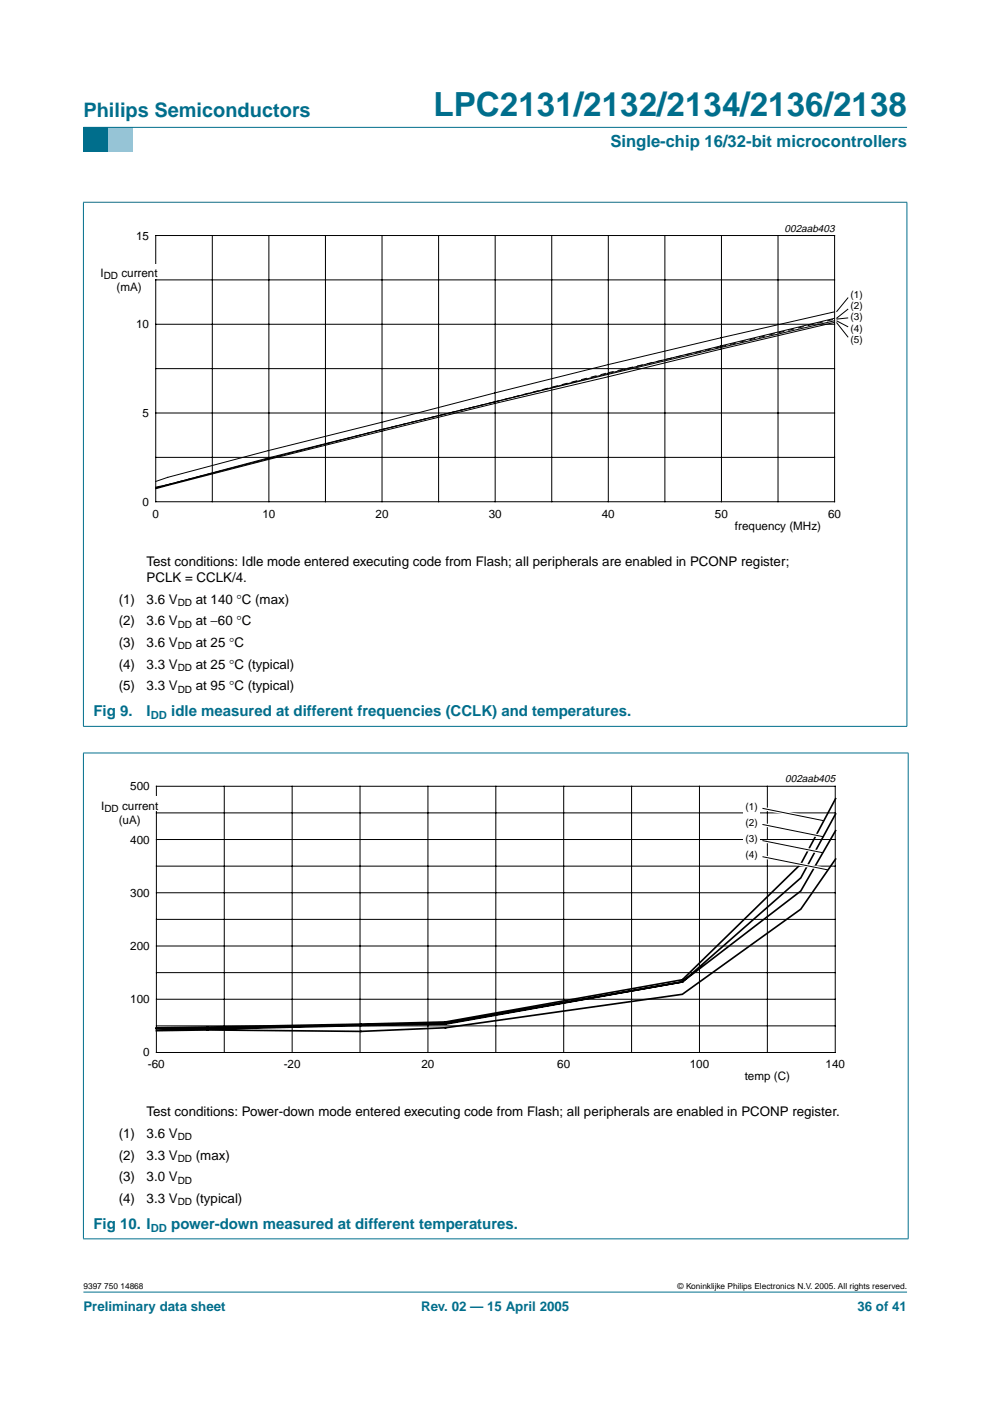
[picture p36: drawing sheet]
<svg xmlns="http://www.w3.org/2000/svg" width="210mm" height="297mm" viewBox="0 0 210 297" stroke-linecap="round" stroke-linejoin="round" font-family="sans-serif">
<defs><g id="words">
<text font-size="7.1" fill="#006e8c" x="91.9" y="24.7">LPC2131/2132/2134/2136/2138</text>
<text font-size="4.2" fill="#006e8c" x="17.7" y="24.9">Philips Semiconductors</text>
<text font-size="3.5" fill="#006e8c" x="129.4" y="31.1">Single-chip 16/32-bit microcontrollers</text>
<g font-size="3.2" fill="#006e8c">
<text x="19.8" y="151.9">Fig 9.</text>
<text x="31.1" y="151.9">I</text>
<text x="36.3" y="151.9">idle measured at different frequencies (CCLK) and temperatures.</text>
<text x="19.8" y="260.5">Fig 10. I</text>
<text x="36.3" y="260.5">power-down measured at different temperatures.</text>
</g>
<g font-size="2.8">
<text x="31.1" y="119.9">Test conditions: Idle mode entered executing code from Flash; all peripherals are enabled in PCONP register;</text>
<text x="31.1" y="123.4">PCLK = CCLK/4.</text>
<text x="25.2" y="128">(1)</text>
<text x="31.1" y="128">3.6 V</text>
<text x="41.5" y="128">at 140 °C (max)</text>
<text x="25.2" y="132.6">(2)</text>
<text x="25.2" y="137.2">(3)</text>
<text x="31.1" y="132.6">3.6 V</text>
<text x="31.1" y="137.2">3.6 V</text>
<text x="41.5" y="132.6">at −60 °C</text>
<text x="41.5" y="137.2">at 25 °C</text>
<text x="25.2" y="141.8">(4)</text>
<text x="31.1" y="141.8">3.3 V</text>
<text x="41.5" y="141.8">at 25 °C (typical)</text>
<text x="25.2" y="146.4">(5)</text>
<text x="31.1" y="146.4">3.3 V</text>
<text x="41.5" y="146.4">at 95 °C (typical)</text>
<text x="31.1" y="236.7">Test conditions: Power-down mode entered executing code from Flash; all peripherals are enabled in PCONP register.</text>
<text x="25.2" y="241.3">(1)</text>
<text x="25.2" y="245.8">(2)</text>
<text x="31.1" y="241.3">3.6 V</text>
<text x="31.1" y="245.8">3.3 V</text>
<text x="41.5" y="245.8">(max)</text>
<text x="25.2" y="250.4">(3)</text>
<text x="31.1" y="250.4">3.0 V</text>
<text x="25.2" y="255">(4)</text>
<text x="31.1" y="255">3.3 V</text>
<text x="41.5" y="255">(typical)</text>
</g>
<g font-size="2.8" fill="#006e8c">
<text x="17.7" y="278">Preliminary data sheet</text>
<text x="89.3" y="278">Rev. 02 — 15 April 2005</text>
<text x="181.8" y="278">36 of 41</text>
</g>
<g font-size="2.5">
<text x="28.9" y="50.8">15</text>
<text x="21.3" y="58.7">I</text>
<text x="25.7" y="58.7">current</text>
<text x="24.7" y="61.7">(mA)</text>
<text x="28.9" y="69.6">10</text>
<text x="30.2" y="88.4">5</text>
<text x="30.2" y="107.2">0</text>
<text x="32.3" y="109.8">0</text>
<text x="55.6" y="109.8">10</text>
<text x="79.6" y="109.8">20</text>
<text x="103.6" y="109.8">30</text>
<text x="127.6" y="109.8">40</text>
<text x="151.6" y="109.8">50</text>
<text x="155.8" y="112.3">frequency (MHz)</text>
<text x="175.6" y="109.8">60</text>
<text x="27.6" y="167.6">500</text>
<text x="21.5" y="171.7">I</text>
<text x="25.9" y="171.7">current</text>
<text x="25.2" y="174.7">(uA)</text>
<text x="27.6" y="178.8">400</text>
<text x="27.6" y="190.1">300</text>
<text x="27.6" y="201.4">200</text>
<text x="27.6" y="212.7">100</text>
<text x="30.4" y="224">0</text>
<text x="31.4" y="226.5">-60</text>
<text x="60.2" y="226.5">-20</text>
<text x="89.4" y="226.5">20</text>
<text x="118.1" y="226.5">60</text>
<text x="146.2" y="226.5">100</text>
<text x="175" y="226.5">140</text>
<text x="157.9" y="229.1">temp (C)</text>
</g>
<g font-size="2.4" fill="#006e8c">
<text x="32" y="152.5">DD</text>
<text x="32" y="261.1">DD</text>
</g>
<g font-size="2.2">
<text x="166.4" y="49.1">002aab403</text>
<text x="166.5" y="165.9">002aab405</text>
</g>
<g font-size="2.1">
<text x="22" y="59.2">DD</text>
<text x="180.3" y="63.1">(1)</text>
<text x="180.3" y="65.5">(2)</text>
<text x="180.3" y="67.9">(3)</text>
<text x="180.3" y="70.4">(4)</text>
<text x="180.3" y="72.8">(5)</text>
<text x="37.7" y="128.5">DD</text>
<text x="37.7" y="133.1">DD</text>
<text x="37.7" y="137.7">DD</text>
<text x="37.7" y="142.3">DD</text>
<text x="37.7" y="146.9">DD</text>
<text x="22.1" y="172.2">DD</text>
<text x="158.1" y="171.7">(1)</text>
<text x="158.1" y="175.1">(2)</text>
<text x="158.1" y="178.5">(3)</text>
<text x="158.1" y="182">(4)</text>
<text x="37.7" y="241.8">DD</text>
<text x="37.7" y="246.4">DD</text>
<text x="37.7" y="250.9">DD</text>
<text x="37.7" y="255.5">DD</text>
</g>
<g font-size="1.8">
<text x="17.7" y="273.4">9397 750 14868</text>
<text x="143.7" y="273.4">© Koninklijke Philips Electronics N.V. 2005. All rights reserved.</text>
</g>
</g></defs>
<path d="M17.7 273.9h174.6z" fill="#006e8c" stroke="#006e8c" stroke-width=".21"/>
<path d="M17.7 27h5.3v5.3h-5.3z" fill-rule="evenodd" fill="#006e8c"/>
<path d="M23 27h5.3v5.3h-5.3z" fill-rule="evenodd" fill="#96c4d6"/>
<g fill="#006e8c" stroke="#006e8c" stroke-width=".21">
<path d="M17.7 27h174.6z"/>
<path d="M17.7 42.9v111.1z"/>
<path d="M192.3 42.9v111.1z"/>
<path d="M17.6 42.9h174.7z"/>
<path d="M17.6 154h174.7z"/>
</g>
<path d="M20.3 47.1h169.4v66.3h-169.4z" fill="none" stroke="#fff" stroke-width=".21"/>
<g fill="none" stroke="#000" stroke-width=".21">
<path d="M33 49.9h144v56.5h-144zM33 59.3h144M45 49.9v56.5M57 49.9v56.5M69 49.9v56.5M81 49.9v56.5M93 49.9v56.5M105 49.9v56.5M117 49.9v56.5M129 49.9v56.5M141 49.9v56.5M153 49.9v56.5"/>
<path d="M165 49.9v56.5M33 68.8h144M33 78.2h144M177 66.1a2432 2432 0 0 0-96 23.4l-24.1 6-21.4 5.7-2.5 .9M177 67.5l-72.1 17.7M177 68.3l-72.1 17.3-48 11.8-23.9 6.2M177 68l-72.1 17.2M177.4 68l2.4 1.3M177.4 68.4l2.4 3.1M179.8 63.1l-2.4 3M179.8 65.5l-2.4 2M179.8 67.4l-2.4 .3"/>
<path d="M33 87.6h144M33 97h144M81 91.1l-45.5 11.7M81 91.1l-24.1 6-21.4 5.7M104.9 85.2l-23.9 5.9M35.5 102.8l-2.5 .5M35.5 102.8l-2.5 .7"/>
</g>
<path d="M129 79l23.8-5.5M152.8 73.5l24.2-5.8M56.9 97.3l24.1-6.2M81 91.1l23.9-5.9M104.9 85.2l24.1-6.2M33 103.5l2.5-.7M35.5 102.8l21.4-5.5" fill="none" stroke="#000" stroke-width=".21" stroke-dasharray="1.1"/>
<path d="M30.3 55.9h5v3.2h-5z" fill="#fff"/>
<g fill="#006e8c" stroke="#006e8c" stroke-width=".21">
<path d="M17.7 159.7v102.9z"/>
<path d="M192.6 159.7v102.9z"/>
<path d="M17.6 159.6h175z"/>
<path d="M17.6 262.7h175z"/>
</g>
<path d="M20.5 163.9h169.3v66.3h-169.3z" fill="none" stroke="#fff" stroke-width=".21"/>
<g fill="none" stroke="#000" stroke-width=".21">
<path d="M33.2 166.7h143.9v56.4h-143.9zM33.2 172.3h143.9M33.2 178h128.1M47.6 166.7v56.4M61.9 166.7v56.4M76.3 166.7v56.4M90.7 166.7v56.4M105.1 166.7v56.4M119.5 166.7v56.4M133.9 166.7v56.4M148.3 166.7v56.4M162.7 166.7v56.4"/>
<path d="M163.9 178h13.2M33.2 183.6h143.9M33.2 194.9h143.9M33.2 189.3h143.9M33.2 206.2h143.9M33.2 217.5h143.9M33.2 200.6h143.9M33.2 211.9h143.9"/>
</g>
<path d="M30.4 168.8h5.1v3.2h-5.1z" fill="#fff"/>
<path d="M177.2 169.3l-7.4 13.9-25.1 24.5-50.2 9-61.3 1.2M177.2 172.6l-7.4 13.5-25.1 22.1M177.2 176.1l-7.4 12.8-25.1 19.3M177.2 182.1l-7.4 10.7-25.1 18-50.2 7.1-18 .8-32.5-.3-10.8 .1M33.2 218.1h10.8l50.5-1.1 50.2-8.8-50.2 8.9-50.5 1.1z" fill="none" stroke="#000" stroke-width=".35"/>
<path d="M157.6 169.7h3.5v13.1h-3.5z" fill="#fff"/>
<path d="M161.7 171.4l12.2 2.5M161.7 174.8l12.1 2.5M162.5 178.4l11.2 2.3M161.7 181.6l13 2.7" fill="none" stroke="#fff" stroke-width=".71" stroke-linecap="butt"/>
<path d="M161.3 178h2.6M161.7 171.4l12.9 2.6M161.7 174.8l12.8 2.6M161.7 178.2l12.8 2.6M161.7 181.6l13.8 2.8" fill="none" stroke="#000" stroke-width=".21"/>
<use href="#words"/>
</svg>
